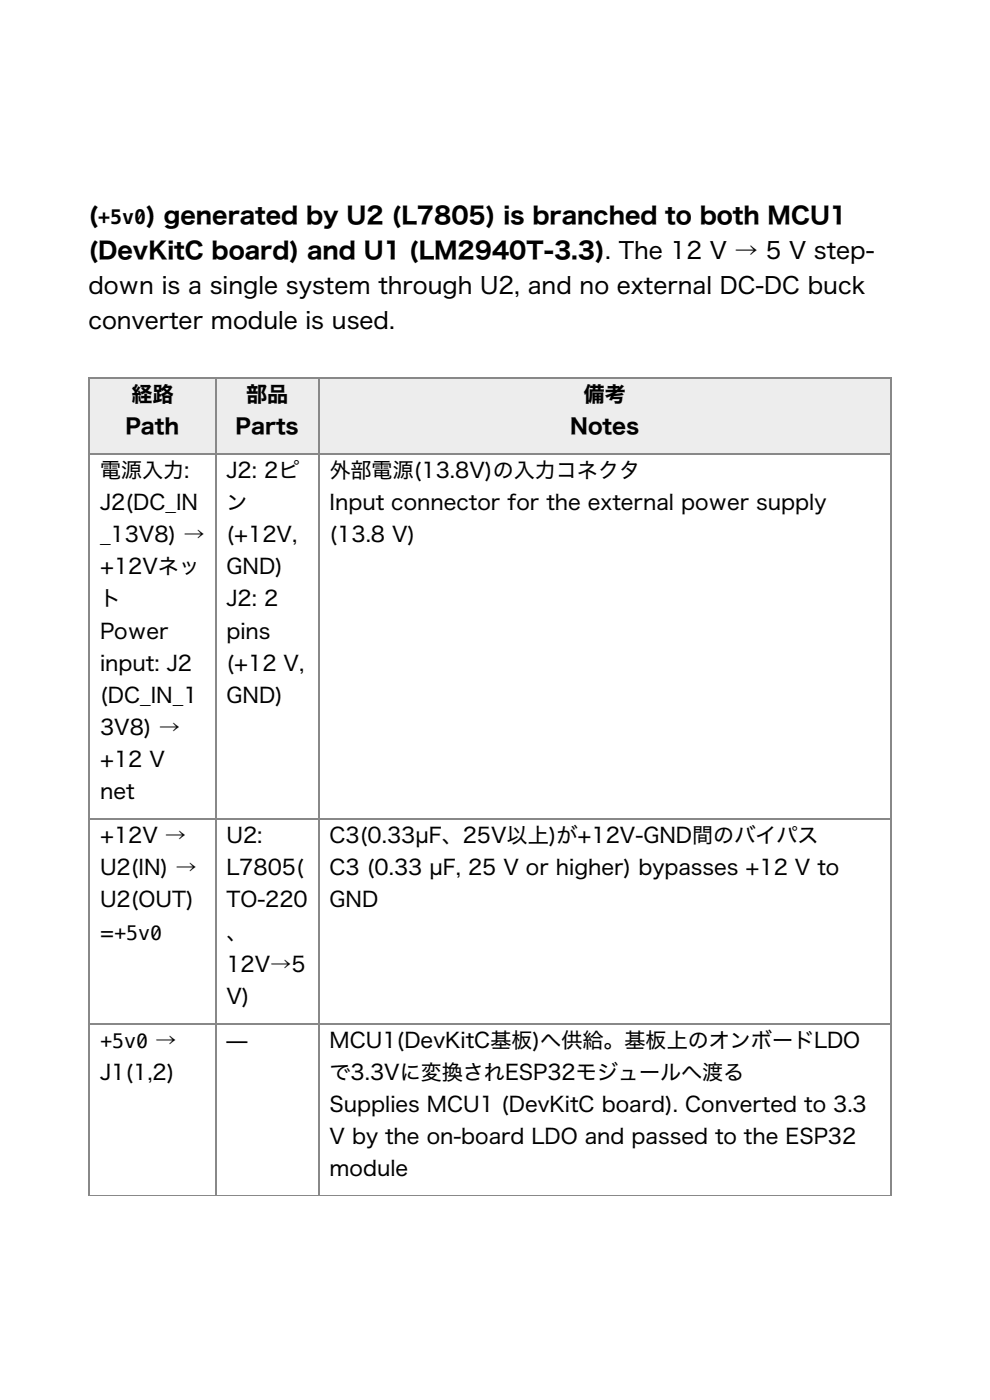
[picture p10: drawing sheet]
<svg xmlns="http://www.w3.org/2000/svg" width="210mm" height="297mm" viewBox="0 0 210 297" stroke-linecap="round" stroke-linejoin="round" font-family="sans-serif">
<defs><g id="words">
<g font-size="4.9">
<text x="18.7" y="47.5">(</text>
<text x="31" y="47.5">) generated by U2 (L7805) is branched to both MCU1</text>
<text x="18.7" y="54.9">(DevKitC board) and U1 (LM2940T-3.3). The 12 V → 5 V step-</text>
<text x="18.7" y="62.3">down is a single system through U2, and no external DC-DC buck</text>
<text x="18.7" y="69.7">converter module is used.</text>
</g>
<g font-size="4.5">
<text x="27.9" y="85.3">経路</text>
<text x="52.2" y="85.3">部品</text>
<text x="123.8" y="85.3">備考</text>
<text x="26.6" y="92.1">Path</text>
<text x="50" y="92.1">Parts</text>
<text x="121" y="92.1">Notes</text>
<text x="21.2" y="101.4">電源入力:</text>
<text x="48" y="101.4">J2: 2ピ</text>
<text x="69.9" y="101.4">外部電源(13.8V)の入力コネクタ</text>
<text x="21.2" y="108.2">J2(DC_IN</text>
<text x="48" y="108.2">ン</text>
<text x="69.9" y="108.2">Input connector for the external power supply</text>
<text x="21.2" y="115">_13V8) →</text>
<text x="48" y="115">(+12V,</text>
<text x="69.9" y="115">(13.8 V)</text>
<text x="21.2" y="121.8">+12Vネッ</text>
<text x="48" y="121.8">GND)</text>
<text x="21.2" y="128.7">ト</text>
<text x="48" y="128.7">J2: 2</text>
<text x="21.2" y="135.5">Power</text>
<text x="48" y="135.5">pins</text>
<text x="21.2" y="142.3">input: J2</text>
<text x="48" y="142.3">(+12 V,</text>
<text x="21.2" y="149.1">(DC_IN_1</text>
<text x="48" y="149.1">GND)</text>
<text x="21.2" y="155.9">3V8) →</text>
<text x="21.2" y="162.8">+12 V</text>
<text x="21.2" y="169.6">net</text>
<text x="21.2" y="178.9">+12V →</text>
<text x="48" y="178.9">U2:</text>
<text x="69.9" y="178.9">C3(0.33µF、25V以上)が+12V-GND間のバイパス</text>
<text x="21.2" y="185.7">U2(IN) →</text>
<text x="48" y="185.7">L7805(</text>
<text x="69.9" y="185.7">C3 (0.33 µF, 25 V or higher) bypasses +12 V to</text>
<text x="21.2" y="192.5">U2(OUT)</text>
<text x="48" y="192.5">TO-220</text>
<text x="69.9" y="192.5">GND</text>
<text x="21.2" y="199.3">=+5v0</text>
<text x="48" y="199.3">、</text>
<text x="48" y="206.1">12V→5</text>
<text x="48" y="213">V)</text>
<text x="48" y="222.3">̶</text>
<text x="69.9" y="222.3">MCU1(DevKitC基板)へ供給。基板上のオンボードLDO</text>
<text x="21.2" y="229.1">J1(1,2)</text>
<text x="69.9" y="229.1">で3.3Vに変換されESP32モジュールへ渡る</text>
<text x="69.9" y="235.9">Supplies MCU1 (DevKitC board). Converted to 3.3</text>
<text x="69.9" y="242.7">V by the on-board LDO and passed to the ESP32</text>
<text x="69.9" y="249.5">module</text>
</g>
<g font-size="4.2">
<text x="20.8" y="47.5">+5v0</text>
<text x="21.2" y="222.3">+5v0 →</text>
</g>
</g></defs>
<path d="M19.1 80.3h26.5v15.8h-26.5z" fill="#e8eef6"/>
<path d="M18.9 80v16.4M45.7 80v16.4M19.1 80.1h26.5M19.1 96.3h26.5" fill="none" stroke="#888" stroke-width=".35"/>
<path d="M45.9 80.3h21.5v15.8h-21.5z" fill="#e8eef6"/>
<path d="M45.7 80v16.4M67.6 80v16.4M45.9 80.1h21.5M45.9 96.3h21.5" fill="none" stroke="#888" stroke-width=".35"/>
<path d="M67.8 80.3h121v15.8h-121z" fill="#e8eef6"/>
<g fill="none" stroke="#888" stroke-width=".35">
<path d="M67.6 80v173.8M189 80v173.8M18.9 96.1v157.7M19.1 96.3h26.5M45.7 96.1v157.7M45.9 96.3h21.5M67.8 80.1h121M67.8 96.3h121M19.1 173.8h26.5M45.9 173.8h21.5M67.8 173.8h121M19.1 217.1h26.5"/>
<path d="M45.9 217.1h21.5M67.8 217.1h121"/>
</g>
<path d="M19.1 253.7h26.5M45.9 253.7h21.5M67.8 253.7h121" fill="none" stroke="#888" stroke-width=".23"/>
<path d="M18.7 253.5h.4v.3h-.4z" fill="#888"/>
<path d="M19.1 253.7h26.5" fill="none" stroke="#888" stroke-width=".23"/>
<path d="M45.6 253.5h.3v.3h-.3z" fill="#888"/>
<path d="M45.9 253.7h21.5" fill="none" stroke="#888" stroke-width=".23"/>
<path d="M67.4 253.5h.4v.3h-.4z" fill="#888"/>
<path d="M67.8 253.7h121" fill="none" stroke="#888" stroke-width=".23"/>
<path d="M188.8 253.5h.3v.3h-.3z" fill="#888"/>
<use href="#words"/>
</svg>
